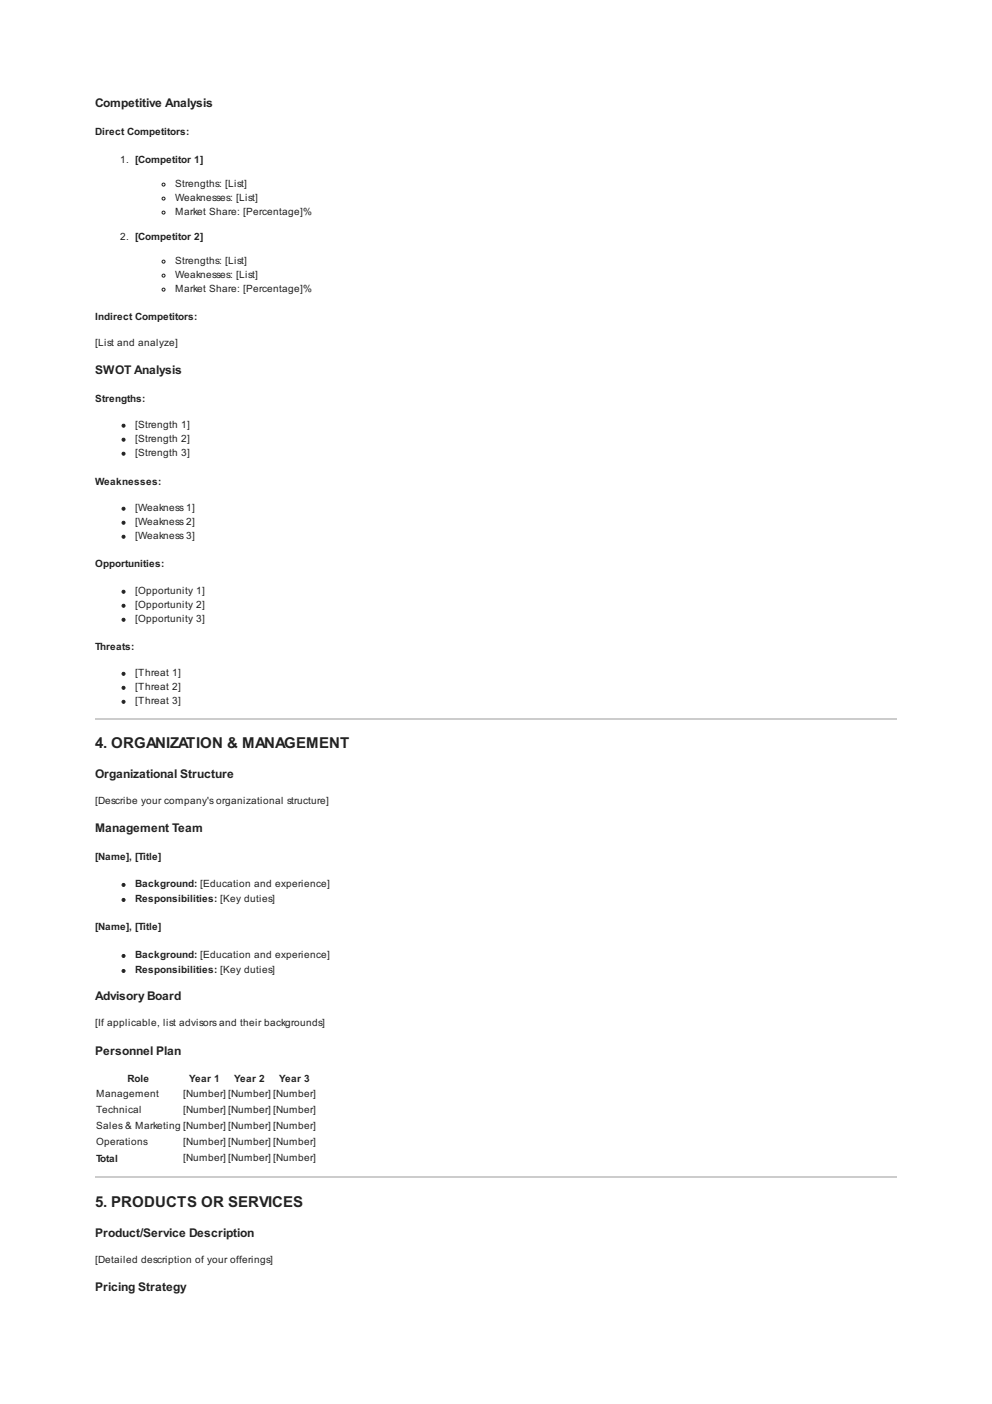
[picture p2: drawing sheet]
<svg xmlns="http://www.w3.org/2000/svg" width="210mm" height="297mm" viewBox="0 0 210 297" stroke-linecap="round" stroke-linejoin="round" font-family="sans-serif">
<defs><g id="words">
<g font-size="3.2" fill="#222">
<text x="20.1" y="158.3">4. ORGANIZATION &amp; MANAGEMENT</text>
<text x="20.1" y="255.3">5. PRODUCTS OR SERVICES</text>
</g>
<g font-size="2.5" fill="#222">
<text x="20.1" y="22.6">Competitive Analysis</text>
<text x="20.1" y="79.2">SWOT Analysis</text>
<text x="20.1" y="164.7">Organizational Structure</text>
<text x="20.1" y="176.1">Management Team</text>
<text x="20.1" y="211.7">Advisory Board</text>
<text x="20.1" y="223.1">Personnel Plan</text>
<text x="20.1" y="261.6">Product/Service Description</text>
<text x="20.1" y="273">Pricing Strategy</text>
</g>
<g font-size="2.1" fill="#222">
<text x="20.1" y="28.6">Direct Competitors:</text>
<text x="25.4" y="34.5">1. [Competitor 1]</text>
<text x="37" y="39.6">Strengths: [List]</text>
<text x="37" y="42.5">Weaknesses: [List]</text>
<text x="37" y="45.5">Market Share: [Percentage]%</text>
<text x="25.4" y="50.8">2. [Competitor 2]</text>
<text x="37" y="55.9">Strengths: [List]</text>
<text x="37" y="58.8">Weaknesses: [List]</text>
<text x="37" y="61.8">Market Share: [Percentage]%</text>
<text x="20.1" y="67.7">Indirect Competitors:</text>
<text x="20.1" y="73.2">[List and analyze]</text>
<text x="20.1" y="85.1">Strengths:</text>
<text x="28.6" y="90.6">[Strength 1]</text>
<text x="28.6" y="93.6">[Strength 2]</text>
<text x="28.6" y="96.5">[Strength 3]</text>
<text x="20.1" y="102.7">Weaknesses:</text>
<text x="28.6" y="108.2">[Weakness 1]</text>
<text x="28.6" y="111.1">[Weakness 2]</text>
<text x="28.6" y="114.1">[Weakness 3]</text>
<text x="20.1" y="120">Opportunities:</text>
<text x="28.6" y="125.7">[Opportunity 1]</text>
<text x="28.6" y="128.7">[Opportunity 2]</text>
<text x="28.6" y="131.7">[Opportunity 3]</text>
<text x="20.1" y="137.6">Threats:</text>
<text x="28.6" y="143.1">[Threat 1]</text>
<text x="28.6" y="146">[Threat 2]</text>
<text x="28.6" y="149">[Threat 3]</text>
<text x="20.1" y="170.2">[Describe your company's organizational structure]</text>
<text x="20.1" y="182">[Name], [Title]</text>
<text x="28.6" y="187.7">Background: [Education and experience]</text>
<text x="28.6" y="190.9">Responsibilities: [Key duties]</text>
<text x="20.1" y="196.8">[Name], [Title]</text>
<text x="28.6" y="202.8">Background: [Education and experience]</text>
<text x="28.6" y="206">Responsibilities: [Key duties]</text>
<text x="20.1" y="217.2">[If applicable, list advisors and their backgrounds]</text>
<text x="20.3" y="232">Management</text>
<text x="27" y="228.8">Role</text>
<text x="38.7" y="232">[Number] [Number] [Number]</text>
<text x="40" y="228.8">Year 1</text>
<text x="49.5" y="228.8">Year 2</text>
<text x="59.1" y="228.8">Year 3</text>
<text x="20.3" y="235.4">Technical</text>
<text x="20.3" y="238.8">Sales &amp; Marketing [Number] [Number] [Number]</text>
<text x="38.7" y="235.4">[Number] [Number] [Number]</text>
<text x="20.3" y="242.1">Operations</text>
<text x="20.3" y="245.7">Total</text>
<text x="38.7" y="242.1">[Number] [Number] [Number]</text>
<text x="38.7" y="245.5">[Number] [Number] [Number]</text>
<text x="20.1" y="267.1">[Detailed description of your offerings]</text>
</g>
</g></defs>
<path d="M20.1 152.1h169.6M20.1 249h169.6" fill="none" stroke="#ccc" stroke-width=".21"/>
<g fill="none" stroke="#222" stroke-width=".21">
<circle cx="34.6" cy="39.1" r=".32"/>
<circle cx="34.6" cy="42" r=".32"/>
<circle cx="34.6" cy="55.4" r=".32"/>
<circle cx="34.6" cy="45" r=".32"/>
<circle cx="34.6" cy="58.3" r=".32"/>
<circle cx="34.6" cy="61.3" r=".32"/>
</g>
<g fill="#222" stroke="#222" stroke-width=".21">
<circle cx="26.1" cy="90.1" r=".32"/>
<circle cx="26.1" cy="93" r=".32"/>
<circle cx="26.1" cy="96" r=".32"/>
<circle cx="26.1" cy="107.6" r=".32"/>
<circle cx="26.1" cy="110.6" r=".32"/>
<circle cx="26.1" cy="113.6" r=".32"/>
<circle cx="26.1" cy="125.2" r=".32"/>
<circle cx="26.1" cy="128.2" r=".32"/>
<circle cx="26.1" cy="131.1" r=".32"/>
<circle cx="26.1" cy="142.6" r=".32"/>
<circle cx="26.1" cy="145.5" r=".32"/>
<circle cx="26.1" cy="148.5" r=".32"/>
<circle cx="26.1" cy="187.2" r=".32"/>
<circle cx="26.1" cy="190.4" r=".32"/>
<circle cx="26.1" cy="202.2" r=".32"/>
<circle cx="26.1" cy="205.4" r=".32"/>
</g>
<use href="#words"/>
</svg>
